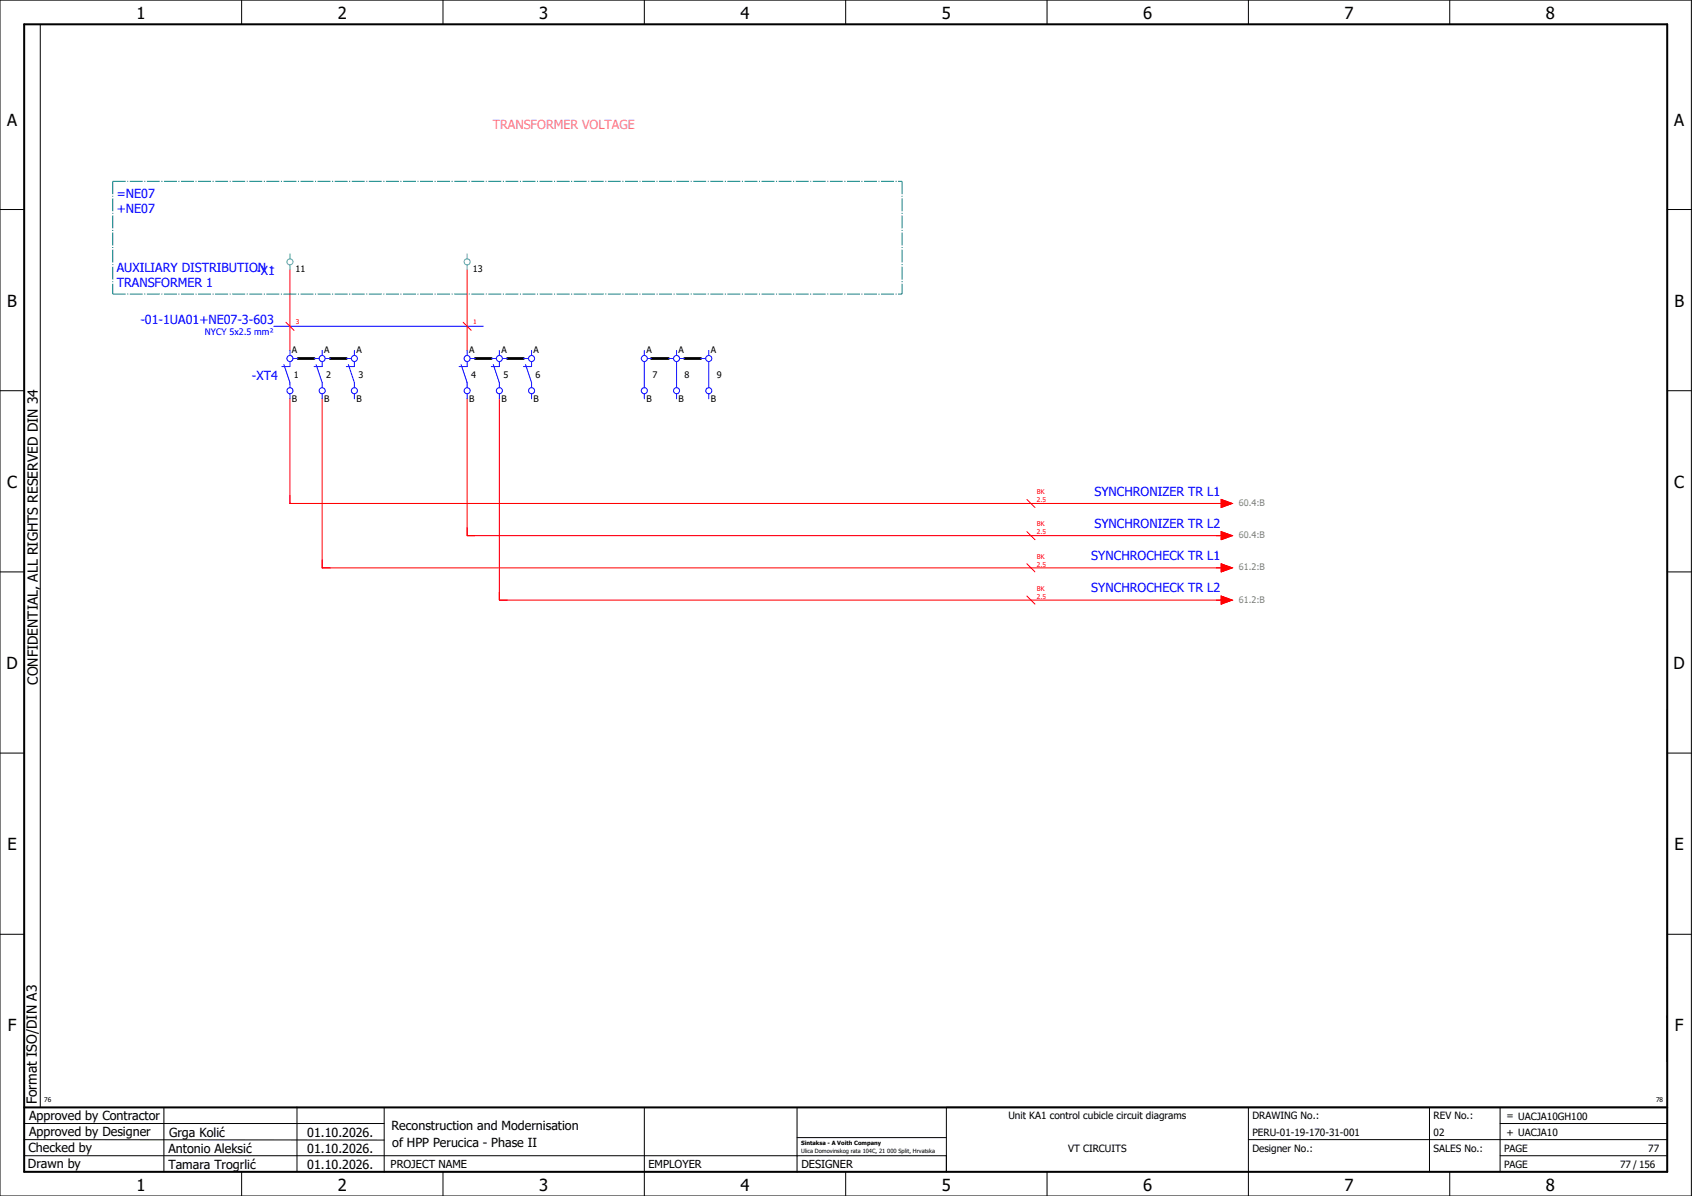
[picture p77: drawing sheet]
<svg xmlns="http://www.w3.org/2000/svg" width="420mm" height="297mm" viewBox="0 0 420 297" stroke-linecap="round" stroke-linejoin="round" font-family="sans-serif">
<defs><g id="words">
<g font-size="4.1">
<text x="33.9" y="4.7">1</text>
<text x="83.9" y="4.7">2</text>
<text x="133.9" y="4.7">3</text>
<text x="183.9" y="4.7">4</text>
<text x="233.9" y="4.7">5</text>
<text x="283.9" y="4.7">6</text>
<text x="333.9" y="4.7">7</text>
<text x="383.9" y="4.7">8</text>
<text x="1.8" y="31.2">A</text>
<text x="415.8" y="31.2">A</text>
<text x="1.8" y="76.2">B</text>
<text x="415.8" y="76.2">B</text>
<text x="1.8" y="121.2">C</text>
<text x="415.8" y="121.2">C</text>
<text x="1.6" y="166.2">D</text>
<text x="415.6" y="166.2">D</text>
<text x="1.8" y="211.2">E</text>
<text x="415.8" y="211.2">E</text>
<text x="1.9" y="256.2">F</text>
<text x="415.9" y="256.2">F</text>
<text x="33.9" y="295.7">1</text>
<text x="83.9" y="295.7">2</text>
<text x="133.9" y="295.7">3</text>
<text x="183.9" y="295.7">4</text>
<text x="233.9" y="295.7">5</text>
<text x="283.9" y="295.7">6</text>
<text x="333.9" y="295.7">7</text>
<text x="383.9" y="295.7">8</text>
</g>
<g font-size="3.4">
<text x="9.4" y="170" transform="rotate(-90 9.4 170)">CONFIDENTIAL, ALL RIGHTS RESERVED DIN 34</text>
<text x="9.2" y="274.3" transform="rotate(-90 9.2 274.3)">Format ISO/DIN A3</text>
</g>
<text font-size="3.1" fill="#f0f" x="122.4" y="32.1">TRANSFORMER VOLTAGE</text>
<g font-size="3.1" fill="#00f">
<text x="29" y="49.1">=NE07</text>
<text x="29" y="52.9">+NE07</text>
<text x="29" y="67.6">AUXILIARY DISTRIBUTION -</text>
<text x="29" y="71.4">TRANSFORMER 1</text>
<text x="63.7" y="68.3">-X1</text>
<text x="34.9" y="80.4">-01-1UA01+NE07-3-603</text>
<text x="62.6" y="94.3">-XT4</text>
<text x="271.8" y="123.1">SYNCHRONIZER TR L1</text>
<text x="271.8" y="131.1">SYNCHRONIZER TR L2</text>
<text x="271" y="139.1">SYNCHROCHECK TR L1</text>
<text x="271" y="147.1">SYNCHROCHECK TR L2</text>
</g>
<g font-size="3.1">
<text x="7.2" y="278.1">Approved by Contractor</text>
<text x="97.2" y="280.5">Reconstruction and Modernisation</text>
<text x="7.1" y="286.1">Checked by</text>
<text x="7.2" y="282.1">Approved by Designer</text>
<text x="41.8" y="286.2">Antonio Aleksić</text>
<text x="42" y="282.3">Grga Kolić</text>
<text x="76.3" y="282.3">01.10.2026.</text>
<text x="76.3" y="286.3">01.10.2026.</text>
<text x="97.4" y="284.8">of HPP Perucica - Phase II</text>
<text x="6.9" y="290">Drawn by</text>
<text x="41.8" y="290.3">Tamara Trogrlić</text>
<text x="76.3" y="290.3">01.10.2026.</text>
</g>
<g font-size="2.7">
<text x="97" y="290.1">PROJECT NAME</text>
<text x="161" y="290.1">EMPLOYER</text>
<text x="199" y="290.1">DESIGNER</text>
</g>
<g font-size="2.5">
<text x="250.4" y="278">Unit KA1 control cubicle circuit diagrams</text>
<text x="311" y="278">DRAWING No.:</text>
<text x="356" y="278">REV No.:</text>
<text x="374.1" y="278">= UACJA10GH100</text>
<text x="265.2" y="286">VT CIRCUITS</text>
<text x="311" y="286">Designer No.:</text>
<text x="311" y="282">PERU-01-19-170-31-001</text>
<text x="356" y="286">SALES No.:</text>
<text x="356" y="282">02</text>
<text x="373.5" y="286">PAGE</text>
<text x="374.1" y="282.1">+ UACJA10</text>
<text x="409.3" y="286">77</text>
<text x="373.5" y="290">PAGE</text>
<text x="402.3" y="290">77 / 156</text>
</g>
<g font-size="2.2">
<text x="73.4" y="67.7">11</text>
<text x="117.4" y="67.7">13</text>
<text x="72.5" y="87.8">A</text>
<text x="80.5" y="87.8">A</text>
<text x="88.5" y="87.8">A</text>
<text x="116.5" y="87.8">A</text>
<text x="124.5" y="87.8">A</text>
<text x="132.5" y="87.8">A</text>
<text x="160.5" y="87.8">A</text>
<text x="168.5" y="87.8">A</text>
<text x="176.5" y="87.8">A</text>
<text x="73" y="93.9">1</text>
<text x="81" y="93.9">2</text>
<text x="89" y="93.9">3</text>
<text x="117" y="93.9">4</text>
<text x="125" y="93.9">5</text>
<text x="133" y="93.9">6</text>
<text x="162" y="93.9">7</text>
<text x="170" y="93.9">8</text>
<text x="178" y="93.9">9</text>
<text x="72.5" y="99.8">B</text>
<text x="80.5" y="99.8">B</text>
<text x="88.5" y="99.8">B</text>
<text x="116.5" y="99.8">B</text>
<text x="124.5" y="99.8">B</text>
<text x="132.5" y="99.8">B</text>
<text x="160.5" y="99.8">B</text>
<text x="168.5" y="99.8">B</text>
<text x="176.5" y="99.8">B</text>
</g>
<text font-size="2.2" fill="#00f" x="50.9" y="83.3">NYCY 5x2.5 mm²</text>
<g font-size="2.2" fill="#7ca552">
<text x="307.6" y="125.7">60.4:B</text>
<text x="307.6" y="133.7">60.4:B</text>
<text x="307.6" y="141.7">61.2:B</text>
<text x="307.6" y="149.7">61.2:B</text>
</g>
<g font-size="1.6" fill="#f00">
<text x="73.5" y="80.5">3</text>
<text x="117.5" y="80.5">1</text>
<text x="257.5" y="124.7">2.5</text>
<text x="257.5" y="122.8">BK</text>
<text x="257.5" y="130.8">BK</text>
<text x="257.5" y="132.7">2.5</text>
<text x="257.5" y="140.7">2.5</text>
<text x="257.5" y="138.8">BK</text>
<text x="257.5" y="148.7">2.5</text>
<text x="257.5" y="146.8">BK</text>
</g>
<g font-size="1.6">
<text x="11" y="273.7">76</text>
<text x="411.2" y="273.7">78</text>
</g>
<g font-size="1.4">
<text x="198.9" y="284.4">Sintaksa - A Voith Company</text>
<text x="198.9" y="286.4">Ulica Domovinskog rata 104C, 21 000 Split, Hrvatska</text>
</g>
</g></defs>
<g fill="none" stroke="#000" stroke-width=".25">
<path d="M0 0h420v297h-420zM10 6v269M60 0v6M110 0v6M160 0v6M210 0v6M260 0v6M310 0v6M360 0v6M0 52h6M414 52h6M0 97h6"/>
<path d="M414 97h6M0 142h6M414 142h6M414 176.3v87.4M0 187h6M414 187h6M0 232h6M414 232h6M6 279h89.4M40.7 275v16M73.7 274.9v16M95.4 275.1v16"/>
<path d="M160 275v22M197.9 275.1v16M310 275v22M355 275v16M372.5 279h41.5M372.5 275v16M414 275h-179v16M6 283l89.4 .1M6 287h229M60 291v6M110 291v6M197.9 282.5h37.1"/>
<path d="M210 291v6M260 291v6M310 283h104M360 291v6M372.5 287h41.5"/>
</g>
<path d="M6 6h408v285h-408zM6 275h408" fill="none" stroke="#000" stroke-width=".5"/>
<g fill="none" stroke="#f00" stroke-width=".25">
<path d="M72 67v20M116 67v20M71 80l2 2M72 99v26h232M80 99v42h224M115 80l2 2M116 99v34h188M124 99v50h180M255 124l2 2M255 132l2 2M303.2 124l2.8 1-2.8 1zM303.2 132l2.8 1-2.8 1z"/>
<path d="M255 140l2 2M255 148l2 2M303.2 140l2.8 1-2.8 1zM303.2 148l2.8 1-2.8 1z"/>
</g>
<path d="M74 89h4M82 89h4M118 89h4M126 89h4M161.8 89h4.2M170 89h4" fill="none" stroke="#000" stroke-width=".7"/>
<path d="M28 45h196M28 45v28M224 45v28M28 73h196" fill="none" stroke="#007f7f" stroke-width=".25" stroke-dasharray="3.2 .4 .3 .4" stroke-linecap="butt"/>
<g fill="none" stroke="#00f" stroke-width=".25">
<path d="M68 81h52M70.5 90.5l1.5 4.5v1.3M72 87v1.3M72 89.8v1.2h-2M72 97.8v1.2M72.7 89h1.3M78 89h1.3M78.5 90.5l1.5 4.5v1.3M80 89.8v1.2h-2M80 87v1.3M80 97.8v1.2M80.8 89h1.2"/>
<path d="M86 89h1.3M86.5 90.5l1.5 4.5M88 95v1.3M88 89.8v1.2h-2M88 87v1.3M88 97.8v1.2M114.5 90.5l1.5 4.5v1.3M116 89.8v1.2h-2M116 87v1.3M116 97.8v1.2M116.8 89h1.2M122 89h1.2"/>
<path d="M122.5 90.5l1.5 4.5v1.3M124 89.8v1.2h-2M124 87v1.3M124 97.8v1.2M124.7 89h1.3M130 89h1.2M130.5 90.5l1.5 4.5v1.3M132 89.8v1.2h-2M132 87v1.3M132 97.8v1.2M160 87v1.3M160 89.8v6.5"/>
<path d="M160 97.8v1.2M160.7 89h1.1M166 89h1.3M168 87v1.3M168 89.8v6.5M168 97.8v1.2M168.7 89h1.3M174 89h1.3M176 87v1.3M176 89.8v6.5M176 97.8v1.2"/>
<circle cx="72" cy="89" r=".75"/>
<circle cx="72" cy="97" r=".75"/>
<circle cx="80" cy="89" r=".75"/>
<circle cx="80" cy="97" r=".75"/>
<circle cx="88" cy="89" r=".75"/>
<circle cx="88" cy="97" r=".75"/>
<circle cx="116" cy="89" r=".75"/>
<circle cx="116" cy="97" r=".75"/>
<circle cx="124" cy="89" r=".75"/>
<circle cx="124" cy="97" r=".75"/>
<circle cx="132" cy="89" r=".75"/>
<circle cx="132" cy="97" r=".75"/>
<circle cx="160" cy="97" r=".75"/>
<circle cx="160" cy="89" r=".75"/>
<circle cx="168" cy="89" r=".75"/>
<circle cx="168" cy="97" r=".75"/>
<circle cx="176" cy="89" r=".75"/>
<circle cx="176" cy="97" r=".75"/>
</g>
<g fill="none" stroke="#52a5a5" stroke-width=".25">
<path d="M72 63v1.3M72 65.8v1.2M116 63v1.3M116 65.8v1.2"/>
<circle cx="72" cy="65" r=".75"/>
<circle cx="116" cy="65" r=".75"/>
</g>
<g fill="#f00" stroke="#f00" stroke-width=".25">
<path d="M303.2 140l2.8 1-2.8 1z"/>
<path d="M303.2 148l2.8 1-2.8 1z"/>
<path d="M303.2 124l2.8 1-2.8 1z"/>
<path d="M303.2 132l2.8 1-2.8 1z"/>
</g>
<use href="#words"/>
</svg>
